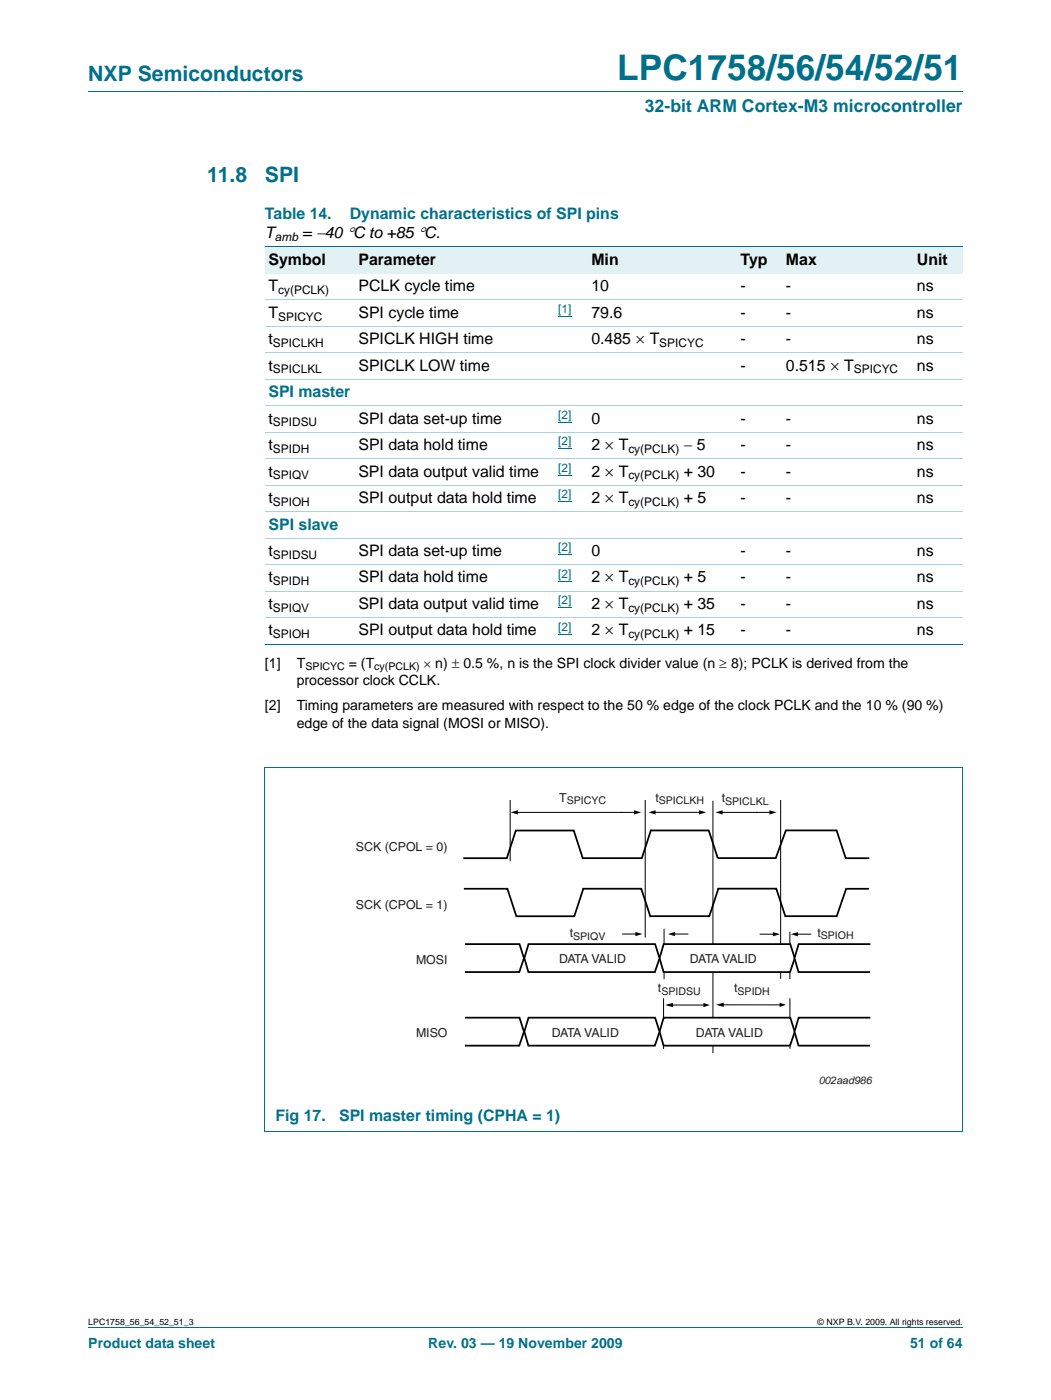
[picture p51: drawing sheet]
<svg xmlns="http://www.w3.org/2000/svg" width="210mm" height="280mm" viewBox="0 0 210 280" stroke-linecap="round" stroke-linejoin="round" font-family="sans-serif">
<defs><g id="words">
<text font-size="7" fill="#00708a" x="123.3" y="16">LPC1758/56/54/52/51</text>
<g font-size="4.2" fill="#00708a">
<text x="17.6" y="16.2">NXP Semiconductors</text>
<text x="41.4" y="36.3">11.8</text>
<text x="52.9" y="36.3">SPI</text>
</g>
<text font-size="3.5" fill="#00708a" x="128.8" y="22.4">32-bit ARM Cortex-M3 microcontroller</text>
<g font-size="3.2" fill="#00708a">
<text x="52.9" y="43.7">Table 14.</text>
<text x="69.9" y="43.7">Dynamic characteristics of SPI pins</text>
<text x="53.6" y="79.3">SPI master</text>
<text x="53.6" y="105.8">SPI slave</text>
<text x="55" y="224">Fig 17.</text>
<text x="67.7" y="224">SPI master timing (CPHA = 1)</text>
</g>
<g font-size="3.2">
<text x="52.9" y="47.6">T</text>
<text x="60.4" y="47.6">= −40 °C to +85 °C.</text>
<text x="53.6" y="52.9">Symbol</text>
<text x="71.6" y="52.9">Parameter</text>
<text x="118.1" y="52.9">Min</text>
<text x="147.9" y="52.9">Typ</text>
<text x="157" y="52.9">Max</text>
<text x="183.1" y="52.9">Unit</text>
<text x="53.6" y="58.2">T</text>
<text x="71.6" y="58.2">PCLK cycle time</text>
<text x="118.1" y="58.2">10</text>
<text x="147.9" y="58.2">-</text>
<text x="157" y="58.2">-</text>
<text x="183.1" y="58.2">ns</text>
<text x="53.6" y="63.5">T</text>
<text x="71.6" y="63.5">SPI cycle time</text>
<text x="118.1" y="63.5">79.6</text>
<text x="147.9" y="63.5">-</text>
<text x="157" y="63.5">-</text>
<text x="183.1" y="63.5">ns</text>
<text x="53.6" y="68.8">t</text>
<text x="71.6" y="68.8">SPICLK HIGH time</text>
<text x="118.1" y="68.8">0.485 × T</text>
<text x="147.9" y="68.8">-</text>
<text x="157" y="68.8">-</text>
<text x="183.1" y="68.8">ns</text>
<text x="53.6" y="74.1">t</text>
<text x="71.6" y="74.1">SPICLK LOW time</text>
<text x="147.9" y="74.1">-</text>
<text x="157" y="74.1">0.515 × T</text>
<text x="183.1" y="74.1">ns</text>
<text x="53.6" y="84.6">t</text>
<text x="53.6" y="89.9">t</text>
<text x="71.6" y="84.6">SPI data set-up time</text>
<text x="71.6" y="89.9">SPI data hold time</text>
<text x="118.1" y="84.6">0</text>
<text x="118.1" y="89.9">2 × T</text>
<text x="136.6" y="89.9">− 5</text>
<text x="147.9" y="84.6">-</text>
<text x="147.9" y="89.9">-</text>
<text x="157" y="84.6">-</text>
<text x="157" y="89.9">-</text>
<text x="183.1" y="84.6">ns</text>
<text x="183.1" y="89.9">ns</text>
<text x="53.6" y="95.2">t</text>
<text x="71.6" y="95.2">SPI data output valid time</text>
<text x="118.1" y="95.2">2 × T</text>
<text x="136.6" y="95.2">+ 30</text>
<text x="147.9" y="95.2">-</text>
<text x="157" y="95.2">-</text>
<text x="183.1" y="95.2">ns</text>
<text x="53.6" y="100.5">t</text>
<text x="71.6" y="100.5">SPI output data hold time</text>
<text x="118.1" y="100.5">2 × T</text>
<text x="136.6" y="100.5">+ 5</text>
<text x="147.9" y="100.5">-</text>
<text x="157" y="100.5">-</text>
<text x="183.1" y="100.5">ns</text>
<text x="53.6" y="111.1">t</text>
<text x="71.6" y="111.1">SPI data set-up time</text>
<text x="118.1" y="111.1">0</text>
<text x="147.9" y="111.1">-</text>
<text x="157" y="111.1">-</text>
<text x="183.1" y="111.1">ns</text>
<text x="53.6" y="116.4">t</text>
<text x="71.6" y="116.4">SPI data hold time</text>
<text x="118.1" y="116.4">2 × T</text>
<text x="136.6" y="116.4">+ 5</text>
<text x="147.9" y="116.4">-</text>
<text x="157" y="116.4">-</text>
<text x="183.1" y="116.4">ns</text>
<text x="53.6" y="121.7">t</text>
<text x="71.6" y="121.7">SPI data output valid time</text>
<text x="118.1" y="121.7">2 × T</text>
<text x="136.6" y="121.7">+ 35</text>
<text x="147.9" y="121.7">-</text>
<text x="157" y="121.7">-</text>
<text x="183.1" y="121.7">ns</text>
<text x="53.6" y="127">t</text>
<text x="71.6" y="127">SPI output data hold time</text>
<text x="118.1" y="127">2 × T</text>
<text x="136.6" y="127">+ 15</text>
<text x="147.9" y="127">-</text>
<text x="157" y="127">-</text>
<text x="183.1" y="127">ns</text>
</g>
<g font-size="2.8">
<text x="52.9" y="133.5">[1]</text>
<text x="59.3" y="137">processor clock CCLK.</text>
<text x="59.3" y="133.5">T</text>
<text x="69.7" y="133.5">= (T</text>
<text x="84.6" y="133.5">× n) ± 0.5 %, n is the SPI clock divider value (n ≥ 8); PCLK is derived from the</text>
<text x="52.9" y="141.9">[2]</text>
<text x="59.3" y="141.9">Timing parameters are measured with respect to the 50 % edge of the clock PCLK and the 10 % (90 %)</text>
<text x="59.3" y="145.4">edge of the data signal (MOSI or MISO).</text>
</g>
<g font-size="2.8" fill="#00708a">
<text x="17.6" y="269.3">Product data sheet</text>
<text x="85.5" y="269.3">Rev. 03 — 19 November 2009</text>
<text x="181.8" y="269.3">51 of 64</text>
</g>
<g font-size="2.5" fill="#231f20">
<text x="111.7" y="160.2">T</text>
<text x="130.9" y="160.2">t</text>
<text x="144.1" y="160.3">t</text>
<text x="71.1" y="170.1">SCK (CPOL = 0)</text>
<text x="71.1" y="181.7">SCK (CPOL = 1)</text>
<text x="113.8" y="187.3">t</text>
<text x="163.2" y="187.2">t</text>
<text x="83.1" y="192.6">MOSI</text>
<text x="111.7" y="192.4">DATA VALID</text>
<text x="137.8" y="192.4">DATA VALID</text>
<text x="131.4" y="198.3">t</text>
<text x="146.6" y="198.3">t</text>
<text x="83.1" y="207.1">MISO</text>
<text x="110.2" y="207.1">DATA VALID</text>
<text x="139" y="207.2">DATA VALID</text>
</g>
<g font-size="2.4">
<text x="54.9" y="48.2">amb</text>
<text x="55.6" y="58.8">cy(PCLK)</text>
<text x="55.6" y="64">SPICYC</text>
<text x="54.5" y="69.3">SPICLKH</text>
<text x="131.7" y="69.3">SPICYC</text>
<text x="54.5" y="74.6">SPICLKL</text>
<text x="170.5" y="74.6">SPICYC</text>
<text x="54.5" y="85.2">SPIDSU</text>
<text x="54.5" y="90.5">SPIDH</text>
<text x="54.5" y="95.8">SPIQV</text>
<text x="125.5" y="90.5">cy(PCLK)</text>
<text x="125.5" y="95.8">cy(PCLK)</text>
<text x="54.5" y="101.1">SPIOH</text>
<text x="125.5" y="101.1">cy(PCLK)</text>
<text x="54.5" y="111.7">SPIDSU</text>
<text x="54.5" y="117">SPIDH</text>
<text x="125.5" y="117">cy(PCLK)</text>
<text x="54.5" y="122.3">SPIQV</text>
<text x="125.5" y="122.3">cy(PCLK)</text>
<text x="54.5" y="127.5">SPIOH</text>
<text x="125.5" y="127.5">cy(PCLK)</text>
</g>
<g font-size="2.4" fill="#00f">
<text x="111.5" y="62.5">[1]</text>
<text x="111.5" y="83.7">[2]</text>
<text x="111.5" y="89">[2]</text>
<text x="111.5" y="94.3">[2]</text>
<text x="111.5" y="99.6">[2]</text>
<text x="111.5" y="110.1">[2]</text>
<text x="111.5" y="115.4">[2]</text>
<text x="111.5" y="120.7">[2]</text>
<text x="111.5" y="126">[2]</text>
</g>
<g font-size="2.1">
<text x="61" y="134">SPICYC</text>
<text x="74.7" y="134">cy(PCLK)</text>
</g>
<g font-size="2.1" fill="#231f20">
<text x="113.2" y="160.7">SPICYC</text>
<text x="131.6" y="160.7">SPICLKH</text>
<text x="144.8" y="160.8">SPICLKL</text>
<text x="114.5" y="187.8">SPIQV</text>
<text x="163.9" y="187.7">SPIOH</text>
<text x="132.1" y="198.8">SPIDSU</text>
<text x="147.3" y="198.8">SPIDH</text>
<text x="163.5" y="216.7">002aad986</text>
</g>
<g font-size="1.8">
<text x="17.6" y="264.7">LPC1758_56_54_52_51_3</text>
<text x="163.3" y="264.7">© NXP B.V. 2009. All rights reserved.</text>
</g>
</g></defs>
<path d="M17.6 18.3h174.7M17.6 265.3h174.7" fill="none" stroke="#00708a" stroke-width=".2"/>
<g fill="#e2f1f4">
<path d="M52.9 49.4h18v5.2h-18z"/>
<path d="M70.9 49.4h39.8v5.2h-39.8z"/>
<path d="M110.7 49.4h6.7v5.2h-6.7z"/>
<path d="M117.4 49.4h29.8v5.2h-29.8z"/>
<path d="M147.2 49.4h9.1v5.2h-9.1z"/>
<path d="M156.3 49.4h26.1v5.2h-26.1z"/>
<path d="M182.4 49.4h9.9v5.2h-9.9z"/>
</g>
<path d="M111.5 63.2h2.6M111.5 84.4h2.6M111.5 89.7h2.6M111.5 95h2.6M111.5 100.3h2.6M111.5 110.8h2.6M111.5 116.1h2.6M111.5 121.4h2.6M111.5 126.7h2.6" fill="none" stroke="#00f" stroke-width=".2"/>
<path d="M52.9 49.4h139.4M52.9 128.7h139.4M52.9 153.4h139.4M52.9 153.5v72.6M192.3 153.5v72.6M52.9 226.1h139.4" fill="none" stroke="#00708a" stroke-width=".2"/>
<g fill="none" stroke="#a5d5dc" stroke-width=".2">
<path d="M52.9 59.9h139.4M52.9 65.2h139.4M52.9 70.5h139.4M52.9 75.8h139.4M52.9 81.1h139.4M52.9 86.4h139.4M52.9 91.7h139.4M52.9 97h139.4M52.9 102.3h139.4M52.9 107.6h139.4M52.9 112.9h139.4M52.9 118.1h139.4"/>
<path d="M52.9 123.4h139.4"/>
</g>
<path d="M101.9 159.9v12.2M128.9 159.9v27.5M155.9 159.9v35.7M142.4 160v50.4M132.6 185.6v10.1M157.8 186.2v9.5" fill="none" stroke="#000" stroke-width=".2"/>
<g fill="#fff" stroke="#000" stroke-width=".35">
<path d="M132.6 188.7h25.2l.9 2.8-.9 2.7h-25.3l-.8-2.8z"/>
<path d="M105.6 188.7h25.2l.9 2.8-.9 2.7h-25.3l-.8-2.8z"/>
<path d="M159.5 188.7h14.3v5.5h-14.3l-.8-2.8z"/>
<path d="M92.9 188.7h10.9l.8 2.8-.9 2.7h-10.8z"/>
</g>
<path d="M92.5 171.5h8.7l1.8-5.5h11.6l1.8 5.5M92.6 177.6h8.7l1.8 5.5h11.6l1.8-5.5h11.6l1.8 5.5h11.8l1.8-5.5h11.5l1.8 5.5h10.1M116.4 171.5h11.8l1.8-5.6h11.6l1.8 5.6h11.5l2.1-5.6h10.1l1.8 5.6h4.7" fill="none" stroke="#000" stroke-width=".35"/>
<path d="M103.1 162.3h23.8M130.7 162.3h8.9M144 162.3h10M124.4 186.6h2.8M132.5 199.5v10.1M134.5 186.6h2.9M151.8 186.7h2.8M157.8 199.5v10.1M159.1 186.7h2.8M133.5 200.8h7.5M144.3 200.8h11.9" fill="none" stroke="#000" stroke-width=".2"/>
<g fill="#000">
<path d="M102 162.3l1.4-.4v.9zM126.6 161.9l1.4 .4-1.4 .5zM129.5 162.3l1.4-.4v.9zM139.6 161.9l1.4 .4-1.4 .5zM142.9 162.3l1.4-.4v.9zM153.7 161.9l1.4 .4-1.4 .5zM126.9 186.2l1.4 .4-1.4 .5zM133.4 186.6l1.4-.4v.9zM154.4 186.3l1.4 .4-1.4 .4zM157.9 186.7l1.5-.4v.8zM132.8 200.8l1.6-.4v.9zM140.5 200.4l1.3 .4-1.3 .5z"/>
<path d="M143 200.8l1.5-.4v.8zM155.7 200.4l1.3 .4-1.3 .4z"/>
</g>
<g fill="#fff" stroke="#000" stroke-width=".35">
<path d="M132.6 203.4h25.2l.9 2.8-.9 2.7h-25.3l-.8-2.8z"/>
<path d="M105.6 203.4h25.2l.9 2.8-.9 2.7h-25.3l-.8-2.8z"/>
<path d="M159.5 203.4h14.3v5.5h-14.3l-.8-2.8z"/>
<path d="M92.9 203.4h10.9l.8 2.8-.9 2.7h-10.8z"/>
</g>
<path d="M173.5 177.6h-4.5l-2 5.7" fill="none" stroke="#000" stroke-width=".35"/>
<use href="#words"/>
</svg>
